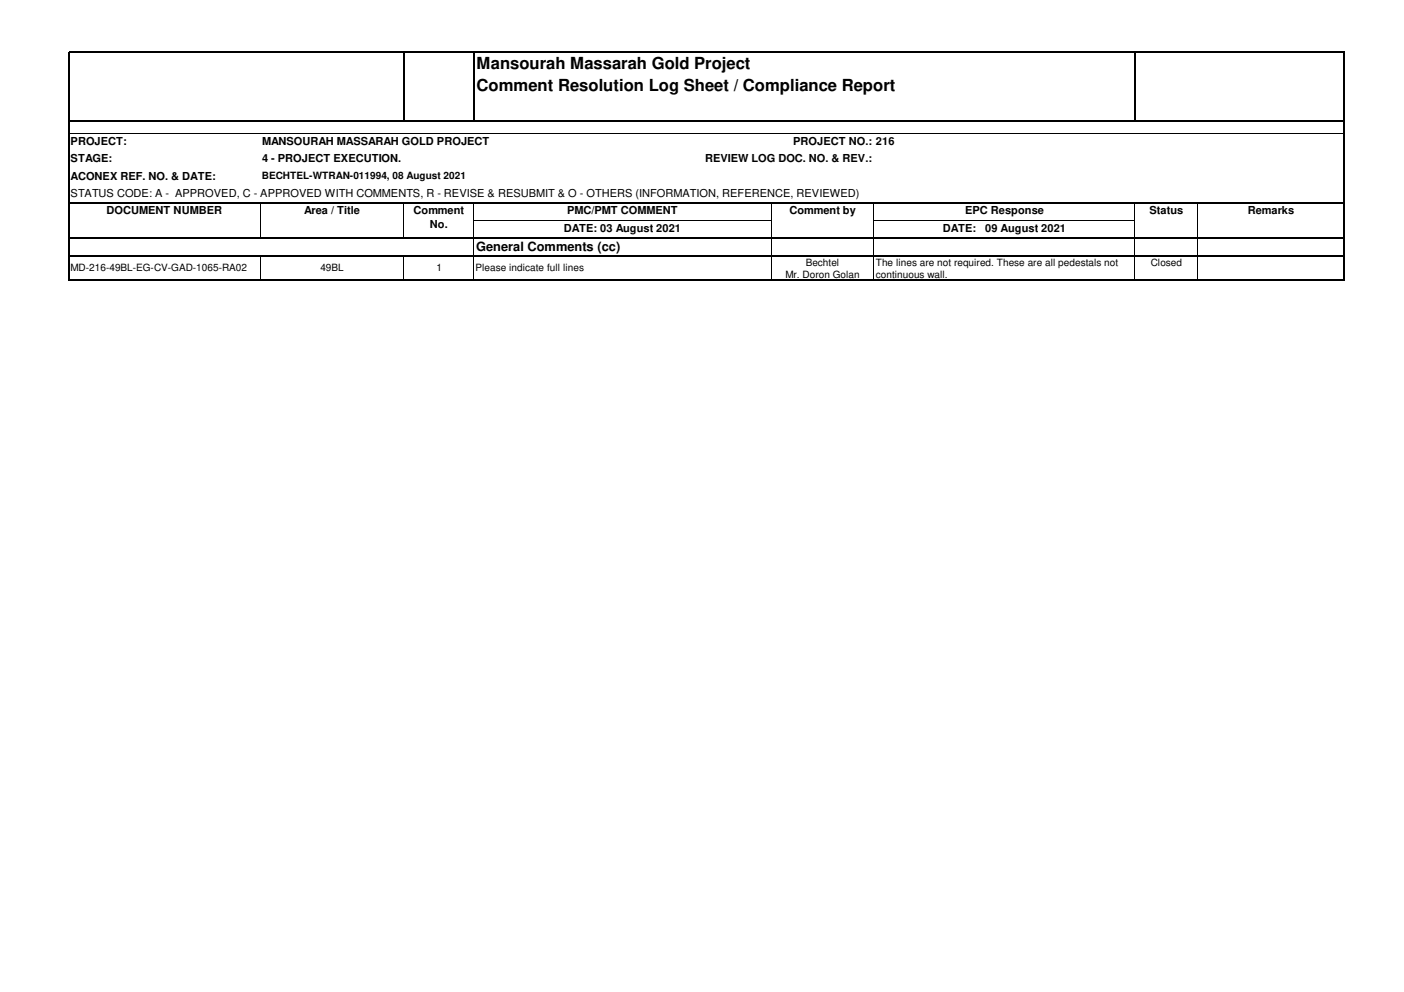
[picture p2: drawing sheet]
<svg xmlns="http://www.w3.org/2000/svg" width="297mm" height="210mm" viewBox="0 0 297 210" stroke-linecap="round" stroke-linejoin="round" font-family="sans-serif">
<defs><g id="words">
<g font-size="3.5">
<text x="100.8" y="14.5">Mansourah Massarah Gold Project</text>
<text x="100.8" y="19.3">Comment Resolution Log Sheet / Compliance Report</text>
</g>
<text font-size="2.7" x="100.7" y="53.1">General Comments (cc)</text>
<g font-size="2.3">
<text x="14.9" y="30.6">PROJECT:</text>
<text x="14.9" y="34.3">STAGE:</text>
<text x="55.5" y="34.3">4 - PROJECT EXECUTION.</text>
<text x="55.5" y="30.6">MANSOURAH MASSARAH GOLD PROJECT</text>
<text x="149.2" y="34.3">REVIEW LOG DOC. NO. &amp; REV.:</text>
<text x="167.8" y="30.6">PROJECT NO.: 216</text>
<text x="14.9" y="38">ACONEX REF. NO. &amp; DATE:</text>
<text x="14.9" y="41.7">STATUS CODE: A - APPROVED, C - APPROVED WITH COMMENTS, R - REVISE &amp; RESUBMIT &amp; O - OTHERS (INFORMATION, REFERENCE, REVIEWED)</text>
<text x="22.6" y="45.4">DOCUMENT NUMBER</text>
<text x="64.3" y="45.4">Area / Title</text>
<text x="87.5" y="45.4">Comment</text>
<text x="120" y="45.4">PMC/PMT COMMENT</text>
<text x="167" y="45.4">Comment by</text>
<text x="204.2" y="45.4">EPC Response</text>
<text x="243.2" y="45.4">Status</text>
<text x="264" y="45.4">Remarks</text>
<text x="91" y="48.3">No.</text>
<text x="119.3" y="49.1">DATE: 03 August 2021</text>
<text x="199.5" y="49.1">DATE:</text>
<text x="208.4" y="49.1">09 August 2021</text>
</g>
<g font-size="2.1">
<text x="55.4" y="37.8">BECHTEL-WTRAN-011994, 08 August 2021</text>
<text x="14.9" y="57.4">MD-216-49BL-EG-CV-GAD-1065-RA02</text>
<text x="67.8" y="57.4">49BL</text>
<text x="92.3" y="57.4">1</text>
<text x="100.6" y="57.4">Please indicate full lines</text>
<text x="166.2" y="58.9">Mr. Doron Golan</text>
<text x="170.5" y="56.2">Bechtel</text>
<text x="185.3" y="56.2">The lines are not required. These are all pedestals not</text>
<text x="185.3" y="58.9">continuous wall.</text>
<text x="243.5" y="56.2">Closed</text>
</g>
</g></defs>
<path d="M14.5 10.9v48.5M85.4 11.2v14.5M100.2 11.2v14.5M240.1 11.2v14.5M284.4 11.2v48.2M14.7 25.6h269.9M14.7 43.1h269.9M14.7 50.4h269.9M14.7 54.1h269.9M14.7 59.2h269.9" fill="none" stroke="#000" stroke-width=".34"/>
<g fill="none" stroke="#000" stroke-width=".21">
<path d="M14.7 28.3h269.5M55 43.2v7M55 54.3v4.7M85.4 43.2v7M85.4 54.3v4.7M100.2 43.2v7M100.2 50.6v3.3M100.2 54.3v4.7M100.3 46.7h62.9M163.1 43.2v7M163.1 50.6v3.3M163.1 54.3v4.7"/>
<path d="M184.9 43.2v7M184.9 50.6v3.3M184.9 54.3v4.7M185 46.7h55.2M240.1 43.2v7M240.1 50.6v3.3M240.1 54.3v4.7M253.4 43.2v7M253.4 50.6v3.3M253.4 54.3v4.7"/>
</g>
<path d="M14.7 11.1h269.9" fill="none" stroke="#000" stroke-width=".3"/>
<use href="#words"/>
</svg>
